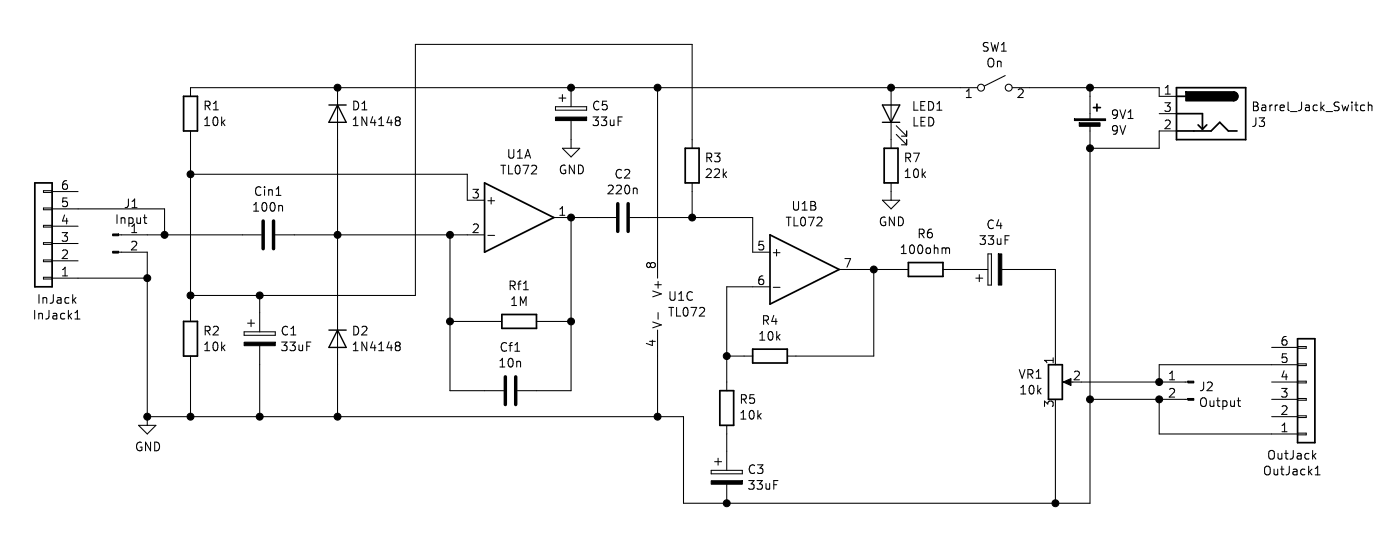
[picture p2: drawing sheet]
<svg xmlns="http://www.w3.org/2000/svg" width="205mm" height="79mm" viewBox="0 0 205 79" stroke-linecap="round" stroke-linejoin="round" font-family="sans-serif">
<path d="M-.1 -.1h205.6v79.3h-205.6z" fill-rule="evenodd" fill="#fff" stroke="#fff" stroke-width=".15"/>
<g fill="none" stroke="#000" stroke-width=".15">
<path d="M28 19.2v27.9M30 18.4h.8M30 17.5l.4-.4v1.3M30.1 15.5l.7-.1v-.4l-.2-.2h-.5v1.3M30.4 15.5l.4 .6M31.3 16.1h.7M31.3 15.2l.4-.4v1.3M31.4 17.3l.2-.2a.7 .7 0 0 1 .3 1.2l-.3 .1-.3-.2v-.6zM32.5 17.1v1.3M32.7 17.9l.3 .5M33 17.6l-.5 .5M49.5 12.9v48.2"/>
<path d="M51.8 18.4h.8M51.8 17.5l.4-.4v1.3M51.9 14.8a.64 .64 0 0 1 .7 .7 .64 .64 0 0 1-.7 .6zM53.1 16.1h.8M53.1 15.2l.4-.4v1.3M53.8 17.1v1.3l-.7-1.3v1.3M54.7 17.1l-.3 .9h.8M55 17.6v.8M55.6 18.4h.7M55.6 17.5l.4-.4v1.3M57.1 17.1l-.3 .9h.8M57.4 17.6v.8"/>
<path d="M58.2 17.7l-.2 .2v.3l.2 .2h.3l.2-.2v-.4l-.2-.1M58.2 17.7l-.2-.3 .2-.3 .5 .2v.3l-.2 .1M58.2 17.7h.3M81.5 15.6h4.6v.6h-4.6zM82 14.4h1M82.5 13.9v1M83.8 12.9v2.7M83.8 17.7v4M87 17.1h.8l-.4 .5 .4 .2v.5l-.2 .1h-.4l-.2-.1M87.9 15a.52 .52 0 0 0-.6 0 .52 .52 0 0 0-.2 .6 .47 .47 0 0 0 .3 .5 .47 .47 0 0 0 .5-.1M88.2 17.1h.8l-.4 .5 .4 .2v.4l-.2 .2h-.4l-.2-.1M89 14.8h-.5l-.1 .6 .2-.1h.3l.2 .3v.3l-.2 .2h-.3l-.2-.1"/>
<path d="M89.6 17.6v.6a.31 .31 0 0 0 .5 .2v-.1M90.1 17.6v.8M90.7 17.8h.4M91.3 17.1h-.6v1.3M96.5 12.9v27.9M130.8 12.9v8.8M131.5 19.7l1.6 1.5M131.5 18.4l1.6 1.6M132.3 20h.8M133.1 19.2v.8M134.1 14.9v1.3h.6M134.1 17.2v1.3h.6"/>
<path d="M135.1 15.5h.5M135.2 17.8h.4M135.7 14.9h-.6v1.3h.6M135.8 17.2h-.6v1.3h.6M136.3 14.9a.64 .64 0 0 1 .7 .6 .64 .64 0 0 1-.7 .7zM136.3 17.2a.64 .64 0 0 1 .7 .6 .64 .64 0 0 1-.7 .7zM137.5 16.2h.7M137.5 15.2l.4-.3v1.3M141.8 14.3h.7M141.8 13.4l.4-.4v1.3M143.5 12.9h-115.5v1.2M145 6.3l-.5-.1-.1 .2v.3l.5 .3 .1 .3-.2 .2-.5-.1"/>
<path d="M145.1 8.7l.2-.2a.47 .47 0 0 1 .5 .5v.6a.44 .44 0 0 1-.6 .2 1 1 0 0 1-.1-1.1zM145.4 6.2l.3 1.3 .3-.9 .2 .9 .3-1.3M146.4 9.1v-.1a.31 .31 0 0 1 .5 .1v.7M146.4 9v.8M147 7.5h.7M147 6.6l.3-.4v1.3M147.5 11.1l-3 1.5M148.5 12.9h21.6v1.2h2.6M149.4 13.2l.2-.2h.3l.3 .4-.1 .2-.7 .7h.8M160 18.4v55.4h-59.7v-12.7h-78.7M160 12.9v4.5M164 19l-.3 .2h-.2l-.2-.2v-.5l.2-.1 .4 .1a1.1 1.1 0 0 1-.2 1.1l-.3 .1"/>
<path d="M164 16.7l-.3 .2-.3-.1-.1-.1v-.5a.4 .4 0 0 1 .7 .2 .86 .86 0 0 1-.4 1h-.2M164.4 16.1l.4 1.3 .4-1.3M164.4 18.4l.4 1.3 .4-1.3M165.5 17.4h.8M165.5 16.5l.4-.4v1.3M170.1 16.7h2.6M171 15.1h.7l-.4 .4 .4 .2v.4l-.2 .2h-.4l-.1-.1M171 13.8h.7M171 12.9l.4-.4v1.3M171 17.7l.2-.1h.3l.2 .4v.2l-.7 .7h.7M172.7 19.2h-2.6v2.5h-10.1M184 15.6h.4"/>
<path d="M184 15h.4l.2 .2-.1 .3-.1 .1 .3 .2-.1 .3-.2 .1h-.4zM184.3 17.3v.9a.39 .39 0 0 1-.5 .3M184.8 17.3h.8l-.5 .5 .4 .1 .1 .4-.3 .2h-.3l-.2-.1M185.2 15.4h.5l.1 .8M185.8 15.7h-.5a.25 .25 0 0 0-.2 .3 .25 .25 0 0 0 .2 .2h.5M186.4 15.4v.8M186.7 15.4h-.2l-.1 .2M187.2 15.4v.8M187.5 15.4h-.2l-.1 .2M187.9 15.8l.6-.1-.1-.3h-.3l-.2 .2v.6h.5M189 15v1.1l.2 .1M189.4 16.4h1"/>
<path d="M191 15v.9a.39 .39 0 0 1-.5 .3M191.6 15.4h.5l.1 .8M192.2 15.7h-.5a.25 .25 0 0 0-.1 .3 .25 .25 0 0 0 .1 .2h.5M193.3 15.4h-.4l-.2 .2v.4l.1 .2h.5M193.9 15v1.2M194 15.7l.3 .5M194.3 15.4l-.4 .5M194.6 16.4h1M196.5 15h-.5l-.2 .2 .1 .3 .6 .2v.4a.56 .56 0 0 1-.7 .1M197 15.4l.2 .8 .2-.6 .3 .6 .2-.8M198.4 15v.1M198.4 15.4v.8"/>
<path d="M198.4 15h-.1l.1 .1M198.8 15.4h.5M199 15v1.1l.1 .1h.2M200.3 15.4h-.4l-.2 .2 .1 .6h.5M200.8 15.5l.1-.1a.31 .31 0 0 1 .4 .2v.6M200.8 15v1.2M6.4 28h1.2v.2h-1.2zM6.4 30.5h1.2v.3h-1.2zM6.4 33h1.2v.3h-1.2zM6.4 35.6h1.2v.2h-1.2zM6.4 38.1h1.2v.3h-1.2zM7.6 38.2h3.9"/>
<path d="M7.6 35.7h3.9M7.6 33.2h3.9M7.6 30.6h16.6v3.8M7.6 28.1h3.9M9.1 34.1h.8l-.4 .5 .3 .1 .1 .4-.2 .3h-.4l-.2-.2M9.2 39.5l.4-.3v1.2M9.2 36.8l.2-.2h.3l.2 .4-.1 .2-.7 .7h.8M9.5 31.5l-.3 .9h.8M9.8 26.5a.54 .54 0 0 0-.6 .5v.5l.1 .2 .4 .1 .2-.3v-.3l-.2-.2h-.3l-.2 .2M9.8 32v.8M9.8 29h-.6v.6l.2-.1h.3l.2 .3v.3l-.2 .2h-.3l-.2-.1M17.2 31.5v1.3"/>
<path d="M17.4 37h4.2v25.4M17.4 34.4h21M17.8 31.9v.9M17.8 32h.1a.32 .32 0 0 1 .4 .1v.7M18.8 29.2v.9a.39 .39 0 0 1-.4 .3M18.9 32l.4-.1 .2 .2v.4l-.1 .2h-.5M18.9 31.9v1.3M19.3 35.5l.2-.1h.3l.3 .3-.1 .2-.7 .7h.8M19.3 34.1h.8M19.3 33.2l.4-.4v1.3M19.4 30.4h.7M19.4 29.5l.4-.3v1.2"/>
<path d="M20.1 31.9v.7a.31 .31 0 0 0 .5 .1v-.1M20.6 31.9v.9M21.1 31.9h.4M21.2 31.5v1.1l.1 .1 .2 .1M28 25.5h40.6v3.9h2.5M37.2 31h.8M37.2 30l.4-.3v1.3M38.3 27.5a.51 .51 0 0 0-.6 0 .51 .51 0 0 0-.2 .6 .46 .46 0 0 0 .2 .5 .46 .46 0 0 0 .6-.1M38.5 29.8l.2-.1a.73 .73 0 0 1 .1 1.3l-.2-.1-.1-.2-.1-.5zM38.8 27.4v.1M38.8 27.8v.8M39.4 27.8v.8"/>
<path d="M39.4 27.9h.1a.31 .31 0 0 1 .5 .1v.6M39.8 29.8l.1-.1a.72 .72 0 0 1 .2 1.3 .68 .68 0 0 1-.3-1.2zM40.4 34.4h30.7M40.5 28.6h.7M40.5 27.7l.4-.3v1.2M40.9 30.1v.9M40.9 30.2h.1a.32 .32 0 0 1 .5 .1v.7M66 34.4v22.9h7.9M69.4 27.8h.8l-.4 .4 .3 .2 .1 .4-.3 .2h-.3l-.2-.1M69.5 33l.1-.2h.3l.3 .4-.1 .2-.7 .7h.8M71.6 34.5h1M71.6 29.4h1"/>
<path d="M72.1 28.9v1M73.5 24.2h.7M73.9 24.2v1.3M74.6 24.2v1.3h.7M74.7 21.9v1.1l.2 .2 .4-.1 .1-.1v-1.1M75.7 24.4l.2-.2a.7 .7 0 0 1 .3 1.2l-.3 .1-.2-.2-.1-.6zM75.9 23.2h.8M75.9 22.3l.4-.4v1.3M76.7 24.2h.9l-.5 1.3M77 23.2l.5-1.3 .4 1.3M77.2 22.8h.5M78 24.4l.2-.2h.3l.3 .4-.1 .2-.7 .7h.8"/>
<path d="M81.3 31.9h9.1M82.2 31.6h.7M82.2 30.6l.3-.3v1.3M82.5 21.7h2.6l-1.3 1.3zM82.9 24.3a.61 .61 0 0 0-.7 .4 .61 .61 0 0 0 .5 .8l.3-.2v-.4h-.2M83.8 31.9v25.4h-7.9M84.3 24.2v1.3l-.7-1.3v1.3M84.9 24.2a.64 .64 0 0 1 .7 .6 .64 .64 0 0 1-.7 .7zM89.3 27.3l.1-.2h.3l.3 .4-.1 .2-.7 .7h.8M90.5 27.3l.2-.2h.3l.1 .2 .1 .2-.1 .2-.7 .7h.8M91.2 25a.52 .52 0 0 0-.6 0 .52 .52 0 0 0-.2 .6 .47 .47 0 0 0 .3 .5 .47 .47 0 0 0 .5-.1M91.7 25l.2-.2h.3l.2 .4-.1 .2-.7 .7h.8"/>
<path d="M91.9 27.2l.1-.1a.72 .72 0 0 1 .1 1.3 .68 .68 0 0 1-.5-.5 .68 .68 0 0 1 .3-.7zM92.4 31.9h18.1v5.1h2.5M92.9 27.6v.8M92.9 27.7l.2-.1h.3l.1 .8M95.5 38.7l-.3-.2-.3 .2v.3l.3 .2 .3-.2M95.5 38.7l.2-.2h.2l.3 .2-.1 .4-.2 .1h-.2l-.2-.2M95.5 38.7v.3M101.6 21.7v-15.2h-40.6v36.8h-33M101.6 26.8v5.1M103.7 24.9l.1-.1h.3l.3 .3-.1 .2-.7 .7h.8M103.7 23.1l.7-.1v-.4l-.2-.2h-.5v1.3M104 23.1l.4 .6"/>
<path d="M104.9 22.4h.8l-.5 .5 .4 .2 .1 .4-.3 .2h-.3l-.2-.1M104.9 24.9l.2-.1h.3l.1 .1 .1 .2-.1 .2-.7 .7h.8M106.1 24.8v1.2M106.3 25.5l.3 .5M106.6 25.2l-.5 .5M112 35.4h-.6v.6l.1-.1h.3l.3 .2v.3l-.3 .2h-.3l-.1-.1M113.5 37h1M114 36.6v.9M115.4 31.8h.7M115.7 31.8v1.3M116.5 29.5v1.1l.2 .2h.4l.1-.2v-1.1M116.5 31.8v1.3h.6"/>
<path d="M117.6 32l.2-.2a.7 .7 0 0 1 .3 1.2l-.3 .1-.3-.2v-.6zM117.7 30.8h.8M117.7 29.9l.4-.4v1.3M118.6 31.8h.9l-.6 1.3M119 29.5h.4l.3 .3-.2 .3h-.1l.3 .3-.1 .4h-.6zM119 30.1h.4M119.9 32l.2-.2h.3l.2 .4v.2l-.7 .7h.7M123.2 39.5h10.1M124 37.9h.8l-.5 1.3M128.2 39.5v12.7h-12.7M129.5 29.4h2.5l-1.2 1.2zM129.9 31.9a.61 .61 0 0 0-.8 .4 .61 .61 0 0 0 .5 .8l.4-.1v-.4h-.3"/>
<path d="M130.8 26.8v2.6M131.3 31.8v1.3l-.8-1.3v1.3M131.9 31.8a.64 .64 0 0 1 .7 .7 .64 .64 0 0 1-.7 .6zM132.3 37.2h.7M132.3 36.3l.3-.4v1.3M132.3 21.2h.8M132.9 26h.7M132.9 25.1l.3-.3v1.2M132.9 23.1l.7-.1v-.4l-.2-.2h-.5v1.3M133.1 20.5v.7M133.2 23.1l.4 .6M133.6 36l.2-.1a.73 .73 0 0 1 .1 1.3l-.2-.1-.2-.2v-.5z"/>
<path d="M134.1 22.4h.8l-.5 1.3M134.2 24.9l.2-.1a.7 .7 0 0 1 .3 1.1l-.3 .1-.3-.2v-.6zM134.9 36l.1-.1a.72 .72 0 0 1 .1 1.3 .68 .68 0 0 1-.5-.5 .68 .68 0 0 1 .3-.7zM134.9 34.3l.7-.1v-.5l-.2-.1h-.5v1.3M135.2 34.3l.4 .6M135.3 24.8v1.2M135.5 25.5l.3 .5M135.8 25.2l-.5 .5M135.9 36.5l.2-.2 .4 .2 .1 .4-.2 .2-.3 .1-.2-.2zM136.7 33.6a.54 .54 0 0 0-.6 .6v.4l.1 .2 .4 .1 .2-.3v-.3l-.2-.2h-.2l-.3 .2M137.1 36.5l.1-.1a.31 .31 0 0 1 .4 .1v.7M137.1 35.9v1.3"/>
<path d="M138.3 36.5v-.1a.31 .31 0 0 1 .5 .1M138.3 36.3v.9M138.4 39.5h6.6M138.8 36.5a.31 .31 0 0 1 .5-.1l.1 .8M138.8 36.5v.7M143.8 34.6h.8l-.4 .4 .4 .2v.5l-.2 .1h-.4l-.2-.1M145 37.2h.5v4.6h-.5zM145 34.6h.8l-.4 .4 .3 .2 .1 .4-.2 .2h-.4l-.2-.1M145.8 32.4a.52 .52 0 0 0-.7 0 .52 .52 0 0 0-.1 .6 .47 .47 0 0 0 .2 .5 .47 .47 0 0 0 .6-.1M146.4 35v.7a.31 .31 0 0 0 .4 .1l.1-.1M146.6 32.2l-.3 .9h.7M146.9 32.7v.8"/>
<path d="M146.9 35v.8M147 39.5h7.9v14M147.5 35.2h.4M148.1 34.6h-.6v1.2M5.1 45.5v1.3M5.7 45.9v.9M5.7 46.1v-.1a.31 .31 0 0 1 .5 .1v.7M5.7 43.2v1.3M6.3 43.6v.9M6.3 43.7h.1a.31 .31 0 0 1 .5 .1v.7M6.4 40.7h1.2v.2h-1.2zM7.2 45.5v.9a.39 .39 0 0 1-.5 .4"/>
<path d="M7.6 40.8h14M7.8 46h.5v.8M7.8 43.2v.9a.39 .39 0 0 1-.5 .4M8.3 46.2l-.4 .1a.25 .25 0 0 0-.2 .2 .25 .25 0 0 0 .2 .3l.4-.1M8.4 43.7h.5l.1 .8M9 43.9l-.5 .1a.25 .25 0 0 0-.1 .2 .25 .25 0 0 0 .1 .3l.5-.1M9.2 40.4h.7M9.5 46l-.4-.1-.2 .3v.3l.1 .2h.5M10 45.5v1.3M10.1 43.7l-.3-.1-.3 .3 .1 .5h.5M10.2 46.3l.3 .5M10.5 45.9l-.5 .5"/>
<path d="M10.7 43.2v1.3M10.8 44l.4 .5M11 46.8h.7M11 45.9l.4-.4v1.3M11.2 43.6l-.5 .5M28 52.2v8.9M30 50.5l.4-.4v1.3M30 51.4h.8M30.1 48.5l.7-.1v-.4l-.2-.2h-.5v1.3M30.4 48.5l.4 .6M31.3 48l.2-.2h.3l.2 .4v.2l-.7 .7h.7M31.4 50.3l.2-.2a.7 .7 0 0 1 .3 1.2l-.3 .1-.3-.2v-.6z"/>
<path d="M32.5 50.1v1.3M32.7 50.9l.3 .5M33 50.6l-.5 .5M35.8 48.6h4.6v.6h-4.6zM36.3 47.4h1.1M36.8 46.9v1M38.1 43.3v5.3M38.1 50.7v10.4M41.3 50.1h.8l-.4 .5 .4 .2v.5l-.2 .1h-.4l-.2-.1M42.2 48a.52 .52 0 0 0-.6 0 .52 .52 0 0 0-.2 .6 .47 .47 0 0 0 .3 .5 .47 .47 0 0 0 .5-.1M42.6 50.1h.7l-.4 .5 .4 .2v.4l-.2 .2h-.4l-.1-.1M42.7 49.1h.7"/>
<path d="M42.7 48.2l.4-.4v1.3M43.9 50.6v.6a.31 .31 0 0 0 .5 .2v-.1M44.4 50.6v.8M45 50.8h.4M45.6 50.1h-.6v1.3M51.8 51.4h.8M51.8 50.5l.4-.4v1.3M51.9 47.8a.64 .64 0 0 1 .7 .7 .64 .64 0 0 1-.7 .6zM53.1 48l.2-.2h.3l.3 .4-.1 .2-.7 .7h.8M53.8 50.1v1.3l-.7-1.3v1.3M54.7 50.1l-.3 .9h.8M55 50.6v.8"/>
<path d="M55.6 51.4h.7M55.6 50.5l.4-.4v1.3M57.1 50.1l-.3 .9h.8M57.4 50.6v.8M58.2 50.7l-.2 .2v.3l.2 .2h.3l.2-.2v-.4l-.2-.1M58.2 50.7l-.2-.2 .2-.4 .5 .2v.3l-.2 .1M58.2 50.7h.3M66 47.1h7.7M73.4 53.8h.7M73.4 52.9l.3-.4v1.3M74.3 50.3a.51 .51 0 0 0-.6 0 .51 .51 0 0 0-.1 .7 .46 .46 0 0 0 .2 .4 .46 .46 0 0 0 .5 0M74.7 50.7h.5"/>
<path d="M74.7 52.7l.2-.2a.72 .72 0 0 1 .1 1.3 .68 .68 0 0 1-.3-1.1zM74.9 41.9h.5l.2-.3a.33 .33 0 0 0-.2-.4h-.5v1.3M75.1 44.8h.7M75.1 43.9l.4-.4v1.3M75.2 41.9l.4 .6M75.2 50.2l-.3 .2v1.1M75.6 51.5h.7M75.6 50.6l.3-.4v1.3M75.8 53.1l.1-.1a.31 .31 0 0 1 .5 .1v.7M75.8 53v.8M76 41.6h.4M76.4 44.8v-1.3l.4 .9 .4-.9v1.3"/>
<path d="M76.4 41.2l-.3 .2v1.1M76.8 42.5h.7M76.8 41.6l.4-.4v1.3M78.7 47.1h5.1M95.3 50h.9M95.7 49.9v.8l-.9-.4M95.8 47.2l1.3 .4-1.3 .5M95.8 42.7l1.3 .4-1.3 .4M96.1 41.7h1M96.5 48.4v12.7M96.6 41.3v1M96.6 45.8v1"/>
<path d="M98.1 45.1h.8M98.3 42.8v1l.3 .2h.3l.2-.2v-1M98.5 45.1v1.2M99.3 45.1v1.2h.6M99.6 44h.7M99.6 43.1l.4-.3v1.2M100.4 45.2l.2-.1a.7 .7 0 0 1 .3 1.1l-.3 .1-.3-.2v-.5zM101.4 45.1h.8l-.5 1.2M101.6 42.9a.52 .52 0 0 0-.6 0 .52 .52 0 0 0-.2 .6 .47 .47 0 0 0 .3 .5 .47 .47 0 0 0 .5-.1M102.7 45.2l.1-.1h.4l.2 .3-.1 .2-.7 .7h.8M106.7 52.2h3.8M108.8 58.5l.7-.1v-.4l-.2-.1h-.5v1.2"/>
<path d="M109.1 58.5l.4 .6M110.7 57.9h-.6l-.1 .6 .2-.2h.3l.2 .3v.3l-.2 .2h-.3l-.2-.1M111.5 49.9h.7M111.5 49l.4-.4v1.3M112 40.4a.54 .54 0 0 0-.6 .6v.5l.1 .2h.3l.3-.2v-.3l-.3-.3h-.2l-.2 .3M112.1 46.9l.6-.1v-.4l-.2-.1h-.4v1.3M112.4 46.9l.4 .7M112.8 48.7l.2-.1a.7 .7 0 0 1 .3 1.1l-.3 .2-.2-.3-.1-.5zM113 42h-6.3v15.3M113.5 42.1h1M113.6 46.2l-.3 .9h.7M113.9 46.7v.9"/>
<path d="M114 48.6v1.3M114.1 49.4l.4 .5M114.5 49l-.5 .5M143.2 40.8h1M143.7 40.3v1M149.6 54.2l.4 1.3 .4-1.3M149.8 57.8h.7M149.8 56.8l.4-.3v1.3M150.9 54.8h.6a.34 .34 0 0 0 .1-.4 .34 .34 0 0 0-.3-.2h-.4v1.3M151.2 54.8l.4 .7M151.2 56.6l.1-.1a.7 .7 0 0 1 .3 1.1l-.3 .2a.83 .83 0 0 1-.1-1.2zM152.1 55.5h.7"/>
<path d="M152.1 54.5l.3-.3v1.3M152.3 56.5v1.3M152.4 57.3l.4 .5M152.8 56.9l-.5 .5M153.3 59.6v-.8l.5 .4 .1-.3 .4-.1 .3 .3v.3l-.2 .2M154.6 52.5v.7M154.6 52.8h-1.3l.3 .4M154.9 58.5v15.3M156.4 56h17.9M157.7 54.5l.2-.1h.3l.2 .4-.1 .2-.7 .7h.8M160 58.5h14.3M170.1 58.5v5.1h20.3"/>
<path d="M171.6 57.1l.2-.2h.3l.3 .4-.1 .2-.7 .7h.8M171.6 55.7h.8M171.6 54.8l.4-.4v1.3M176.3 58.5l.2-.2a.45 .45 0 0 1 .5 .5v.4l-.1 .3a.44 .44 0 0 1-.6-.1l-.1-.2zM176.6 56v.9a.39 .39 0 0 1-.4 .4M177.2 56.1l.2-.1h.3l.2 .4-.1 .2-.7 .7h.8M177.6 58.8v.6a.31 .31 0 0 0 .2 .2 .31 .31 0 0 0 .3-.1M178.1 58.8v.8M178.5 58.8h.5M178.7 58.3v1.1l.3 .2M179.5 58.8h.3l.3 .2v.4l-.2 .1h-.4M179.5 58.8v1.2"/>
<path d="M180.6 58.8l.1 .7 .3 .1 .2-.1M181.2 58.8v.8M181.6 58.8h.4M181.7 58.3v1.1l.3 .2M186.6 58.5h3.8M186.6 56h3.8M186.6 50.9h3.8M188.1 56.9h.8l-.5 .5 .4 .2 .1 .4-.3 .2h-.3l-.2-.1M188.1 59.6l.2-.1h.3l.3 .3-.1 .2-.7 .8h.8M188.4 54.4l-.3 .8h.8M188.8 49.3a.54 .54 0 0 0-.7 .6v.5l.2 .2h.3l.3-.2v-.3l-.3-.3h-.2l-.3 .3M188.8 54.8v.9"/>
<path d="M188.8 51.9h-.6l-.1 .6 .2-.1h.3l.3 .2v.3l-.3 .2h-.3l-.2-.1M190.4 50.8h1.3v.3h-1.3zM190.4 53.3h1.3v.3h-1.3zM190.4 55.9h1.3v.2h-1.3zM190.4 58.4h1.3v.3h-1.3zM190.4 53.5h-20.3v2.5M20.3 62.4h2.6l-1.3 1.2zM20.7 64.9a.61 .61 0 0 0-.7 .4 .61 .61 0 0 0 .5 .8l.3-.1v-.4h-.2M22.1 64.8v1.3l-.7-1.3v1.3M22.7 64.8a.64 .64 0 0 1 .7 .7 .64 .64 0 0 1-.7 .6zM104.4 69h4.5v.5h-4.5zM104.9 67.7h1"/>
<path d="M105.4 67.2v1M106.7 62.4v6.6M106.7 71v2.8M108.7 61.4h.8M108.7 60.5l.4-.3v1.2M109.9 70.5h.8l-.5 .4 .4 .2v.5l-.2 .1h-.3l-.2-.1M110.1 60.3l.2-.1a.7 .7 0 0 1 .3 1.1l-.3 .1-.3-.2v-.5zM110.7 68.3a.52 .52 0 0 0-.6 0 .52 .52 0 0 0-.1 .6 .47 .47 0 0 0 .2 .5 .47 .47 0 0 0 .5-.1M111.1 70.5h.8l-.4 .4 .3 .2 .1 .4-.3 .2h-.3l-.2-.1M111.2 68.1h.8l-.5 .5 .4 .2 .1 .4-.3 .2h-.3l-.2-.1M111.2 60.2v1.2M111.4 61l.3 .4"/>
<path d="M111.7 60.6l-.5 .5M112.4 70.9v.6a.31 .31 0 0 0 .5 .2v-.1M112.9 70.9v.8M113.6 71.1h.4M114.2 70.5h-.6v1.2M185.6 68.5a.45 .45 0 0 1 .8 0 .88 .88 0 0 1-.3 1.1h-.3a1.07 1.07 0 0 1-.2-1.1zM186.2 66.2a.45 .45 0 0 1 .8 0 .88 .88 0 0 1-.3 1.1h-.3a1.07 1.07 0 0 1-.2-1.1zM186.6 61.1h3.8M187 68.8v.6a.31 .31 0 0 0 .5 .2v-.1M187.5 68.8v.8M187.6 66.5v.6a.32 .32 0 0 0 .5 .1M187.9 68.8h.5"/>
<path d="M188.1 68.3v1.1l.1 .2h.2M188.1 66.5v.8M188.1 63.3h.8M188.1 62.4l.4-.4v1.3M188.5 66.5h.5M188.7 66v1.1l.1 .2h.2M189.2 68.3v1a.39 .39 0 0 1-.5 .3M189.8 68.8h.5l.1 .8M189.8 66v1a.39 .39 0 0 1-.5 .3M190.4 69.1h-.5a.25 .25 0 0 0-.2 .3 .25 .25 0 0 0 .2 .2h.5M190.4 66.5h.5l.1 .8M190.4 61h1.3v.2h-1.3z"/>
<path d="M190.4 63.5h1.3v.3h-1.3zM191 66.8h-.5a.25 .25 0 0 0-.2 .3 .25 .25 0 0 0 .2 .2h.5M191.5 68.8h-.4l-.2 .2v.4l.1 .2h.5M192.1 68.3v1.3M192.1 66.5h-.4l-.2 .2v.4l.1 .2h.5M192.2 69.1l.3 .5M192.5 68.8l-.4 .5M192.6 66v1.3M192.8 66.8l.3 .5M193 69.6h.7M193 68.7l.4-.4v1.3M193.1 66.5l-.5 .5"/>
<circle cx="144" cy="12.9" r=".51"/>
<circle cx="148" cy="12.9" r=".51"/>
</g>
<g fill="none" stroke="#000" stroke-width=".25">
<path d="M26.9 14.1h2.1v5.1h-2.1zM160.5 15.8h1M161 15.3v1M172.7 14.1h1.2M172.7 19.2h5l1.3-1.3 1.3 1.3h1.2M172.7 12.9h10.1v7.6h-10.1zM172.7 16.7h3.8v2.2M175.8 18.3l.7 .6M177.1 18.3l-.6 .6M181 13.5a.63 .63 0 0 1 .7 .6 .63 .63 0 0 1-.7 .7M5.1 26.8h2.5v15.2h-2.5zM71.1 26.8l10.2 5.1-10.2 5.1z"/>
<path d="M100.6 21.7h2v5.1h-2zM113 34.4l10.2 5.1-10.2 5.1zM129.8 21.7h2v5.1h-2zM133.3 38.5h5.1v2h-5.1zM26.9 47.1h2.1v5.1h-2.1zM73.7 46.1h5v2h-5zM105.6 57.3h2.1v5.1h-2.1zM110.5 51.2h5v2h-5zM153.9 53.5h2v5h-2zM190.4 49.7h2.6v15.2h-2.6z"/>
</g>
<g fill="#000" stroke="#000" stroke-width=".15">
<path d="M156 56l1.2-.5v1z"/>
<path d="M81.5 17.2h4.6v.5h-4.6z" fill-rule="evenodd"/>
<path d="M157.7 17.4h4.5v.3h-4.5z" fill-rule="evenodd"/>
<path d="M158.4 18h3v.5h-3z" fill-rule="evenodd"/>
<path d="M181 13.5a.63 .63 0 0 1 .7 .6 .63 .63 0 0 1-.7 .7z" fill-rule="evenodd"/>
<path d="M16.5 36.8h.9v.3h-.9z" fill-rule="evenodd"/>
<path d="M16.5 34.3h.9v.3h-.9z" fill-rule="evenodd"/>
<path d="M146.5 37.2h.5v4.6h-.5z" fill-rule="evenodd"/>
<path d="M35.8 50.2h4.6v.5h-4.6z" fill-rule="evenodd"/>
<path d="M174.3 58.4h.9v.3h-.9z" fill-rule="evenodd"/>
<path d="M174.3 55.9h.9v.2h-.9z" fill-rule="evenodd"/>
<path d="M104.4 70.5h4.5v.5h-4.5z" fill-rule="evenodd"/>
<circle cx="49.5" cy="12.9" r=".51"/>
<circle cx="83.8" cy="12.9" r=".51"/>
<circle cx="96.5" cy="12.9" r=".51"/>
<circle cx="130.8" cy="12.9" r=".51"/>
<circle cx="160" cy="12.9" r=".51"/>
<circle cx="24.2" cy="34.4" r=".51"/>
<circle cx="28" cy="25.5" r=".51"/>
<circle cx="49.5" cy="34.4" r=".51"/>
<circle cx="66" cy="34.4" r=".51"/>
<circle cx="83.8" cy="31.9" r=".51"/>
<circle cx="101.6" cy="31.9" r=".51"/>
<circle cx="128.2" cy="39.5" r=".51"/>
<circle cx="160" cy="21.7" r=".51"/>
<circle cx="21.6" cy="40.8" r=".51"/>
<circle cx="28" cy="43.3" r=".51"/>
<circle cx="38.1" cy="43.3" r=".51"/>
<circle cx="66" cy="47.1" r=".51"/>
<circle cx="83.8" cy="47.1" r=".51"/>
<circle cx="106.7" cy="52.2" r=".51"/>
<circle cx="160" cy="58.5" r=".51"/>
<circle cx="170.1" cy="58.5" r=".51"/>
<circle cx="170.1" cy="56" r=".51"/>
<circle cx="21.6" cy="61.1" r=".51"/>
<circle cx="28" cy="61.1" r=".51"/>
<circle cx="38.1" cy="61.1" r=".51"/>
<circle cx="49.5" cy="61.1" r=".51"/>
<circle cx="96.5" cy="61.1" r=".51"/>
<circle cx="106.7" cy="73.8" r=".51"/>
<circle cx="154.9" cy="73.8" r=".51"/>
</g>
<path d="M174.1 13.5h6.9v1.3h-6.9z" fill-rule="evenodd" fill="#000" stroke="#000" stroke-width=".25"/>
<path d="M38.6 32.4v4.1M40.1 32.4v4.1M90.7 29.9v4M92.2 29.9v4M74.2 55.2v4.1M75.7 55.2v4.1" fill="none" stroke="#000" stroke-width=".51"/>
<path d="M48.3 15.4h2.5M49.5 15.4l1.3 2.5h-2.5zM129.5 15.4h2.5l-1.2 2.5zM129.5 17.9h2.5M48.3 48.4h2.5M49.5 48.4l1.3 2.5h-2.5z" fill="none" stroke="#000" stroke-width=".2"/>
</svg>
